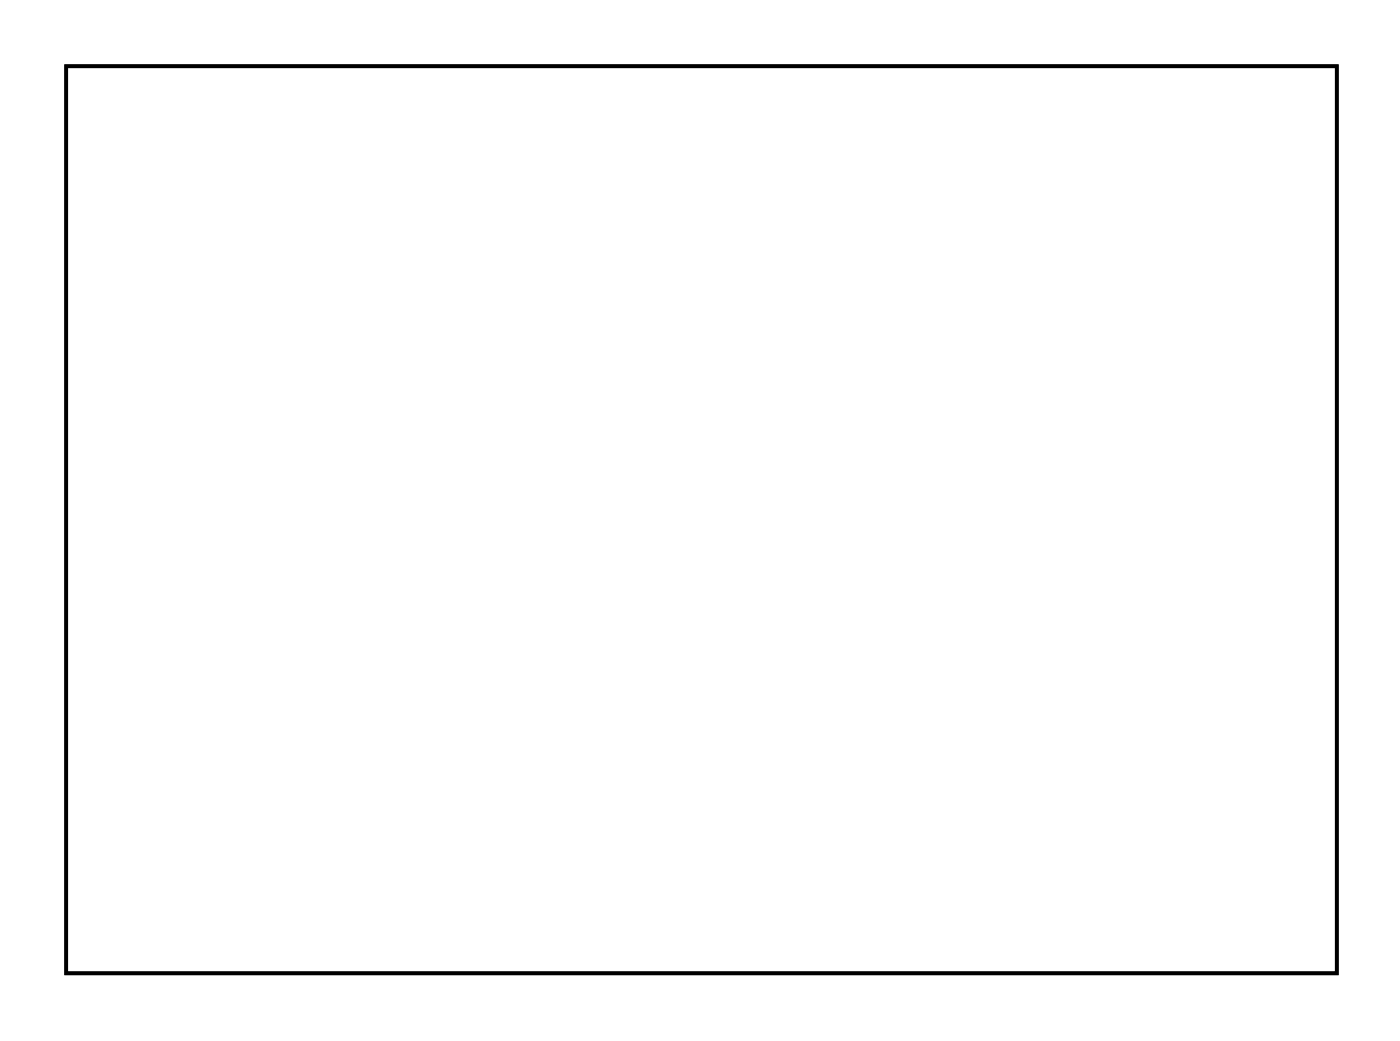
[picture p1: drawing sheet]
<svg xmlns="http://www.w3.org/2000/svg" width="77mm" height="57mm" viewBox="0 0 77 57" stroke-linecap="round" stroke-linejoin="round" font-family="sans-serif">
<path d="M3.6 3.6h69.8v49.8h-69.8z" fill="none" stroke="#000" stroke-width=".2"/>
<path d="M3.6 3.6h69.8v49.8h-69.8zM3.6 3.6v49.8h69.8v-49.8z" fill="#000"/>
<path d="M43.1 11h1.5v1.6h-1.5z" fill="#fff"/>
<path d="M43.1 11h1.5v1.6h-1.5z" fill="none" stroke="#fff" stroke-width=".76" stroke-linecap="butt"/>
<circle cx="43.8" cy="11.8" r=".79" fill="#fff"/>
<circle cx="43.8" cy="11.8" r=".79" fill="none" stroke="#fff" stroke-width=".76" stroke-linecap="butt"/>
<circle cx="43.8" cy="14.4" r=".79" fill="#fff"/>
<circle cx="43.8" cy="14.4" r=".79" fill="none" stroke="#fff" stroke-width=".76" stroke-linecap="butt"/>
<circle cx="43.8" cy="16.9" r=".79" fill="#fff"/>
<circle cx="43.8" cy="16.9" r=".79" fill="none" stroke="#fff" stroke-width=".76" stroke-linecap="butt"/>
<path d="M43.1 11h1.5v1.6h-1.5z" fill="#fff"/>
<path d="M43.1 11h1.5v1.6h-1.5z" fill="none" stroke="#fff" stroke-width=".76" stroke-linecap="butt"/>
<circle cx="43.8" cy="11.8" r=".79" fill="#fff"/>
<circle cx="43.8" cy="11.8" r=".79" fill="none" stroke="#fff" stroke-width=".76" stroke-linecap="butt"/>
<circle cx="43.8" cy="14.4" r=".79" fill="#fff"/>
<circle cx="43.8" cy="14.4" r=".79" fill="none" stroke="#fff" stroke-width=".76" stroke-linecap="butt"/>
<circle cx="43.8" cy="16.9" r=".79" fill="#fff"/>
<circle cx="43.8" cy="16.9" r=".79" fill="none" stroke="#fff" stroke-width=".76" stroke-linecap="butt"/>
<path d="M48.1 21.2h1.6v1.6h-1.6z" fill="#fff"/>
<path d="M48.1 21.2h1.6v1.6h-1.6z" fill="none" stroke="#fff" stroke-width=".76" stroke-linecap="butt"/>
<circle cx="48.9" cy="22" r=".79" fill="#fff"/>
<circle cx="48.9" cy="22" r=".79" fill="none" stroke="#fff" stroke-width=".76" stroke-linecap="butt"/>
<circle cx="48.9" cy="14.4" r=".79" fill="#fff"/>
<circle cx="48.9" cy="14.4" r=".79" fill="none" stroke="#fff" stroke-width=".76" stroke-linecap="butt"/>
<path d="M48.1 21.2h1.6v1.6h-1.6z" fill="#fff"/>
<path d="M48.1 21.2h1.6v1.6h-1.6z" fill="none" stroke="#fff" stroke-width=".76" stroke-linecap="butt"/>
<circle cx="48.9" cy="22" r=".79" fill="#fff"/>
<circle cx="48.9" cy="22" r=".79" fill="none" stroke="#fff" stroke-width=".76" stroke-linecap="butt"/>
<circle cx="48.9" cy="14.4" r=".79" fill="#fff"/>
<circle cx="48.9" cy="14.4" r=".79" fill="none" stroke="#fff" stroke-width=".76" stroke-linecap="butt"/>
<circle cx="36.2" cy="11.8" r=".7" fill="#fff"/>
<circle cx="36.2" cy="11.8" r=".7" fill="none" stroke="#fff" stroke-width=".76" stroke-linecap="butt"/>
<circle cx="28.6" cy="11.8" r=".7" fill="#fff"/>
<circle cx="28.6" cy="11.8" r=".7" fill="none" stroke="#fff" stroke-width=".76" stroke-linecap="butt"/>
<circle cx="36.2" cy="11.8" r=".7" fill="#fff"/>
<circle cx="36.2" cy="11.8" r=".7" fill="none" stroke="#fff" stroke-width=".76" stroke-linecap="butt"/>
<circle cx="28.6" cy="11.8" r=".7" fill="#fff"/>
<circle cx="28.6" cy="11.8" r=".7" fill="none" stroke="#fff" stroke-width=".76" stroke-linecap="butt"/>
<circle cx="36.2" cy="9.3" r=".7" fill="#fff"/>
<circle cx="36.2" cy="9.3" r=".7" fill="none" stroke="#fff" stroke-width=".76" stroke-linecap="butt"/>
<circle cx="36.2" cy="16.9" r=".7" fill="#fff"/>
<circle cx="36.2" cy="16.9" r=".7" fill="none" stroke="#fff" stroke-width=".76" stroke-linecap="butt"/>
<circle cx="36.2" cy="9.3" r=".7" fill="#fff"/>
<circle cx="36.2" cy="9.3" r=".7" fill="none" stroke="#fff" stroke-width=".76" stroke-linecap="butt"/>
<circle cx="36.2" cy="16.9" r=".7" fill="#fff"/>
<circle cx="36.2" cy="16.9" r=".7" fill="none" stroke="#fff" stroke-width=".76" stroke-linecap="butt"/>
<circle cx="23.5" cy="22" r=".74" fill="#fff"/>
<circle cx="23.5" cy="22" r=".74" fill="none" stroke="#fff" stroke-width=".76" stroke-linecap="butt"/>
<circle cx="23.5" cy="24.5" r=".74" fill="#fff"/>
<circle cx="23.5" cy="24.5" r=".74" fill="none" stroke="#fff" stroke-width=".76" stroke-linecap="butt"/>
<circle cx="23.5" cy="27.1" r=".74" fill="#fff"/>
<circle cx="23.5" cy="27.1" r=".74" fill="none" stroke="#fff" stroke-width=".76" stroke-linecap="butt"/>
<circle cx="23.5" cy="29.6" r=".74" fill="#fff"/>
<circle cx="23.5" cy="29.6" r=".74" fill="none" stroke="#fff" stroke-width=".76" stroke-linecap="butt"/>
<circle cx="23.5" cy="22" r=".74" fill="#fff"/>
<circle cx="23.5" cy="22" r=".74" fill="none" stroke="#fff" stroke-width=".76" stroke-linecap="butt"/>
<circle cx="23.5" cy="24.5" r=".74" fill="#fff"/>
<circle cx="23.5" cy="24.5" r=".74" fill="none" stroke="#fff" stroke-width=".76" stroke-linecap="butt"/>
<circle cx="23.5" cy="27.1" r=".74" fill="#fff"/>
<circle cx="23.5" cy="27.1" r=".74" fill="none" stroke="#fff" stroke-width=".76" stroke-linecap="butt"/>
<circle cx="23.5" cy="29.6" r=".74" fill="#fff"/>
<circle cx="23.5" cy="29.6" r=".74" fill="none" stroke="#fff" stroke-width=".76" stroke-linecap="butt"/>
<circle cx="56.5" cy="22" r=".74" fill="#fff"/>
<circle cx="56.5" cy="22" r=".74" fill="none" stroke="#fff" stroke-width=".76" stroke-linecap="butt"/>
<circle cx="56.5" cy="24.5" r=".74" fill="#fff"/>
<circle cx="56.5" cy="24.5" r=".74" fill="none" stroke="#fff" stroke-width=".76" stroke-linecap="butt"/>
<circle cx="56.5" cy="27.1" r=".74" fill="#fff"/>
<circle cx="56.5" cy="27.1" r=".74" fill="none" stroke="#fff" stroke-width=".76" stroke-linecap="butt"/>
<circle cx="56.5" cy="29.6" r=".74" fill="#fff"/>
<circle cx="56.5" cy="29.6" r=".74" fill="none" stroke="#fff" stroke-width=".76" stroke-linecap="butt"/>
<circle cx="56.5" cy="32.2" r=".74" fill="#fff"/>
<circle cx="56.5" cy="32.2" r=".74" fill="none" stroke="#fff" stroke-width=".76" stroke-linecap="butt"/>
<circle cx="56.5" cy="34.7" r=".74" fill="#fff"/>
<circle cx="56.5" cy="34.7" r=".74" fill="none" stroke="#fff" stroke-width=".76" stroke-linecap="butt"/>
<circle cx="56.5" cy="22" r=".74" fill="#fff"/>
<circle cx="56.5" cy="22" r=".74" fill="none" stroke="#fff" stroke-width=".76" stroke-linecap="butt"/>
<circle cx="56.5" cy="24.5" r=".74" fill="#fff"/>
<circle cx="56.5" cy="24.5" r=".74" fill="none" stroke="#fff" stroke-width=".76" stroke-linecap="butt"/>
<circle cx="56.5" cy="27.1" r=".74" fill="#fff"/>
<circle cx="56.5" cy="27.1" r=".74" fill="none" stroke="#fff" stroke-width=".76" stroke-linecap="butt"/>
<circle cx="56.5" cy="29.6" r=".74" fill="#fff"/>
<circle cx="56.5" cy="29.6" r=".74" fill="none" stroke="#fff" stroke-width=".76" stroke-linecap="butt"/>
<circle cx="56.5" cy="32.2" r=".74" fill="#fff"/>
<circle cx="56.5" cy="32.2" r=".74" fill="none" stroke="#fff" stroke-width=".76" stroke-linecap="butt"/>
<circle cx="56.5" cy="34.7" r=".74" fill="#fff"/>
<circle cx="56.5" cy="34.7" r=".74" fill="none" stroke="#fff" stroke-width=".76" stroke-linecap="butt"/>
<circle cx="59.1" cy="49.9" r=".74" fill="#fff"/>
<circle cx="59.1" cy="49.9" r=".74" fill="none" stroke="#fff" stroke-width=".76" stroke-linecap="butt"/>
<circle cx="56.5" cy="49.9" r=".74" fill="#fff"/>
<circle cx="56.5" cy="49.9" r=".74" fill="none" stroke="#fff" stroke-width=".76" stroke-linecap="butt"/>
<circle cx="59.1" cy="49.9" r=".74" fill="#fff"/>
<circle cx="59.1" cy="49.9" r=".74" fill="none" stroke="#fff" stroke-width=".76" stroke-linecap="butt"/>
<circle cx="56.5" cy="49.9" r=".74" fill="#fff"/>
<circle cx="56.5" cy="49.9" r=".74" fill="none" stroke="#fff" stroke-width=".76" stroke-linecap="butt"/>
<path d="M43.1 23.7h1.5v1.6h-1.5z" fill="#fff"/>
<path d="M43.1 23.7h1.5v1.6h-1.5z" fill="none" stroke="#fff" stroke-width=".76" stroke-linecap="butt"/>
<circle cx="43.8" cy="24.5" r=".79" fill="#fff"/>
<circle cx="43.8" cy="24.5" r=".79" fill="none" stroke="#fff" stroke-width=".76" stroke-linecap="butt"/>
<circle cx="43.8" cy="27.1" r=".79" fill="#fff"/>
<circle cx="43.8" cy="27.1" r=".79" fill="none" stroke="#fff" stroke-width=".76" stroke-linecap="butt"/>
<circle cx="43.8" cy="29.6" r=".79" fill="#fff"/>
<circle cx="43.8" cy="29.6" r=".79" fill="none" stroke="#fff" stroke-width=".76" stroke-linecap="butt"/>
<path d="M43.1 23.7h1.5v1.6h-1.5z" fill="#fff"/>
<path d="M43.1 23.7h1.5v1.6h-1.5z" fill="none" stroke="#fff" stroke-width=".76" stroke-linecap="butt"/>
<circle cx="43.8" cy="24.5" r=".79" fill="#fff"/>
<circle cx="43.8" cy="24.5" r=".79" fill="none" stroke="#fff" stroke-width=".76" stroke-linecap="butt"/>
<circle cx="43.8" cy="27.1" r=".79" fill="#fff"/>
<circle cx="43.8" cy="27.1" r=".79" fill="none" stroke="#fff" stroke-width=".76" stroke-linecap="butt"/>
<circle cx="43.8" cy="29.6" r=".79" fill="#fff"/>
<circle cx="43.8" cy="29.6" r=".79" fill="none" stroke="#fff" stroke-width=".76" stroke-linecap="butt"/>
<path d="M48.1 33.9h1.6v1.6h-1.6z" fill="#fff"/>
<path d="M48.1 33.9h1.6v1.6h-1.6z" fill="none" stroke="#fff" stroke-width=".76" stroke-linecap="butt"/>
<circle cx="48.9" cy="34.7" r=".79" fill="#fff"/>
<circle cx="48.9" cy="34.7" r=".79" fill="none" stroke="#fff" stroke-width=".76" stroke-linecap="butt"/>
<circle cx="48.9" cy="27.1" r=".79" fill="#fff"/>
<circle cx="48.9" cy="27.1" r=".79" fill="none" stroke="#fff" stroke-width=".76" stroke-linecap="butt"/>
<path d="M48.1 33.9h1.6v1.6h-1.6z" fill="#fff"/>
<path d="M48.1 33.9h1.6v1.6h-1.6z" fill="none" stroke="#fff" stroke-width=".76" stroke-linecap="butt"/>
<circle cx="48.9" cy="34.7" r=".79" fill="#fff"/>
<circle cx="48.9" cy="34.7" r=".79" fill="none" stroke="#fff" stroke-width=".76" stroke-linecap="butt"/>
<circle cx="48.9" cy="27.1" r=".79" fill="#fff"/>
<circle cx="48.9" cy="27.1" r=".79" fill="none" stroke="#fff" stroke-width=".76" stroke-linecap="butt"/>
<circle cx="36.2" cy="24.5" r=".7" fill="#fff"/>
<circle cx="36.2" cy="24.5" r=".7" fill="none" stroke="#fff" stroke-width=".76" stroke-linecap="butt"/>
<circle cx="28.6" cy="24.5" r=".7" fill="#fff"/>
<circle cx="28.6" cy="24.5" r=".7" fill="none" stroke="#fff" stroke-width=".76" stroke-linecap="butt"/>
<circle cx="36.2" cy="24.5" r=".7" fill="#fff"/>
<circle cx="36.2" cy="24.5" r=".7" fill="none" stroke="#fff" stroke-width=".76" stroke-linecap="butt"/>
<circle cx="28.6" cy="24.5" r=".7" fill="#fff"/>
<circle cx="28.6" cy="24.5" r=".7" fill="none" stroke="#fff" stroke-width=".76" stroke-linecap="butt"/>
<circle cx="36.2" cy="22" r=".7" fill="#fff"/>
<circle cx="36.2" cy="22" r=".7" fill="none" stroke="#fff" stroke-width=".76" stroke-linecap="butt"/>
<circle cx="36.2" cy="29.6" r=".7" fill="#fff"/>
<circle cx="36.2" cy="29.6" r=".7" fill="none" stroke="#fff" stroke-width=".76" stroke-linecap="butt"/>
<circle cx="36.2" cy="22" r=".7" fill="#fff"/>
<circle cx="36.2" cy="22" r=".7" fill="none" stroke="#fff" stroke-width=".76" stroke-linecap="butt"/>
<circle cx="36.2" cy="29.6" r=".7" fill="#fff"/>
<circle cx="36.2" cy="29.6" r=".7" fill="none" stroke="#fff" stroke-width=".76" stroke-linecap="butt"/>
<path d="M43.1 36.4h1.5v1.6h-1.5z" fill="#fff"/>
<path d="M43.1 36.4h1.5v1.6h-1.5z" fill="none" stroke="#fff" stroke-width=".76" stroke-linecap="butt"/>
<circle cx="43.8" cy="37.2" r=".79" fill="#fff"/>
<circle cx="43.8" cy="37.2" r=".79" fill="none" stroke="#fff" stroke-width=".76" stroke-linecap="butt"/>
<circle cx="43.8" cy="39.8" r=".79" fill="#fff"/>
<circle cx="43.8" cy="39.8" r=".79" fill="none" stroke="#fff" stroke-width=".76" stroke-linecap="butt"/>
<circle cx="43.8" cy="42.3" r=".79" fill="#fff"/>
<circle cx="43.8" cy="42.3" r=".79" fill="none" stroke="#fff" stroke-width=".76" stroke-linecap="butt"/>
<path d="M43.1 36.4h1.5v1.6h-1.5z" fill="#fff"/>
<path d="M43.1 36.4h1.5v1.6h-1.5z" fill="none" stroke="#fff" stroke-width=".76" stroke-linecap="butt"/>
<circle cx="43.8" cy="37.2" r=".79" fill="#fff"/>
<circle cx="43.8" cy="37.2" r=".79" fill="none" stroke="#fff" stroke-width=".76" stroke-linecap="butt"/>
<circle cx="43.8" cy="39.8" r=".79" fill="#fff"/>
<circle cx="43.8" cy="39.8" r=".79" fill="none" stroke="#fff" stroke-width=".76" stroke-linecap="butt"/>
<circle cx="43.8" cy="42.3" r=".79" fill="#fff"/>
<circle cx="43.8" cy="42.3" r=".79" fill="none" stroke="#fff" stroke-width=".76" stroke-linecap="butt"/>
<circle cx="36.2" cy="37.2" r=".7" fill="#fff"/>
<circle cx="36.2" cy="37.2" r=".7" fill="none" stroke="#fff" stroke-width=".76" stroke-linecap="butt"/>
<circle cx="28.6" cy="37.2" r=".7" fill="#fff"/>
<circle cx="28.6" cy="37.2" r=".7" fill="none" stroke="#fff" stroke-width=".76" stroke-linecap="butt"/>
<circle cx="36.2" cy="37.2" r=".7" fill="#fff"/>
<circle cx="36.2" cy="37.2" r=".7" fill="none" stroke="#fff" stroke-width=".76" stroke-linecap="butt"/>
<circle cx="28.6" cy="37.2" r=".7" fill="#fff"/>
<circle cx="28.6" cy="37.2" r=".7" fill="none" stroke="#fff" stroke-width=".76" stroke-linecap="butt"/>
<circle cx="36.2" cy="34.7" r=".7" fill="#fff"/>
<circle cx="36.2" cy="34.7" r=".7" fill="none" stroke="#fff" stroke-width=".76" stroke-linecap="butt"/>
<circle cx="36.2" cy="42.3" r=".7" fill="#fff"/>
<circle cx="36.2" cy="42.3" r=".7" fill="none" stroke="#fff" stroke-width=".76" stroke-linecap="butt"/>
<circle cx="36.2" cy="34.7" r=".7" fill="#fff"/>
<circle cx="36.2" cy="34.7" r=".7" fill="none" stroke="#fff" stroke-width=".76" stroke-linecap="butt"/>
<circle cx="36.2" cy="42.3" r=".7" fill="#fff"/>
<circle cx="36.2" cy="42.3" r=".7" fill="none" stroke="#fff" stroke-width=".76" stroke-linecap="butt"/>
<circle cx="31.1" cy="49.9" r=".35" fill="#fff"/>
<circle cx="31.1" cy="49.9" r=".35" fill="none" stroke="#fff" stroke-width=".55"/>
<circle cx="31.1" cy="29.6" r=".35" fill="#fff"/>
<circle cx="31.1" cy="29.6" r=".35" fill="none" stroke="#fff" stroke-width=".55"/>
<path d="M48.1 46.6h1.6v1.6h-1.6z" fill="#fff"/>
<path d="M48.1 46.6h1.6v1.6h-1.6z" fill="none" stroke="#fff" stroke-width=".76" stroke-linecap="butt"/>
<circle cx="48.9" cy="47.4" r=".79" fill="#fff"/>
<circle cx="48.9" cy="47.4" r=".79" fill="none" stroke="#fff" stroke-width=".76" stroke-linecap="butt"/>
<circle cx="48.9" cy="39.8" r=".79" fill="#fff"/>
<circle cx="48.9" cy="39.8" r=".79" fill="none" stroke="#fff" stroke-width=".76" stroke-linecap="butt"/>
<path d="M48.1 46.6h1.6v1.6h-1.6z" fill="#fff"/>
<path d="M48.1 46.6h1.6v1.6h-1.6z" fill="none" stroke="#fff" stroke-width=".76" stroke-linecap="butt"/>
<circle cx="48.9" cy="47.4" r=".79" fill="#fff"/>
<circle cx="48.9" cy="47.4" r=".79" fill="none" stroke="#fff" stroke-width=".76" stroke-linecap="butt"/>
<circle cx="48.9" cy="39.8" r=".79" fill="#fff"/>
<circle cx="48.9" cy="39.8" r=".79" fill="none" stroke="#fff" stroke-width=".76" stroke-linecap="butt"/>
<circle cx="31.1" cy="42.3" r=".35" fill="#fff"/>
<circle cx="31.1" cy="42.3" r=".35" fill="none" stroke="#fff" stroke-width=".55"/>
</svg>
